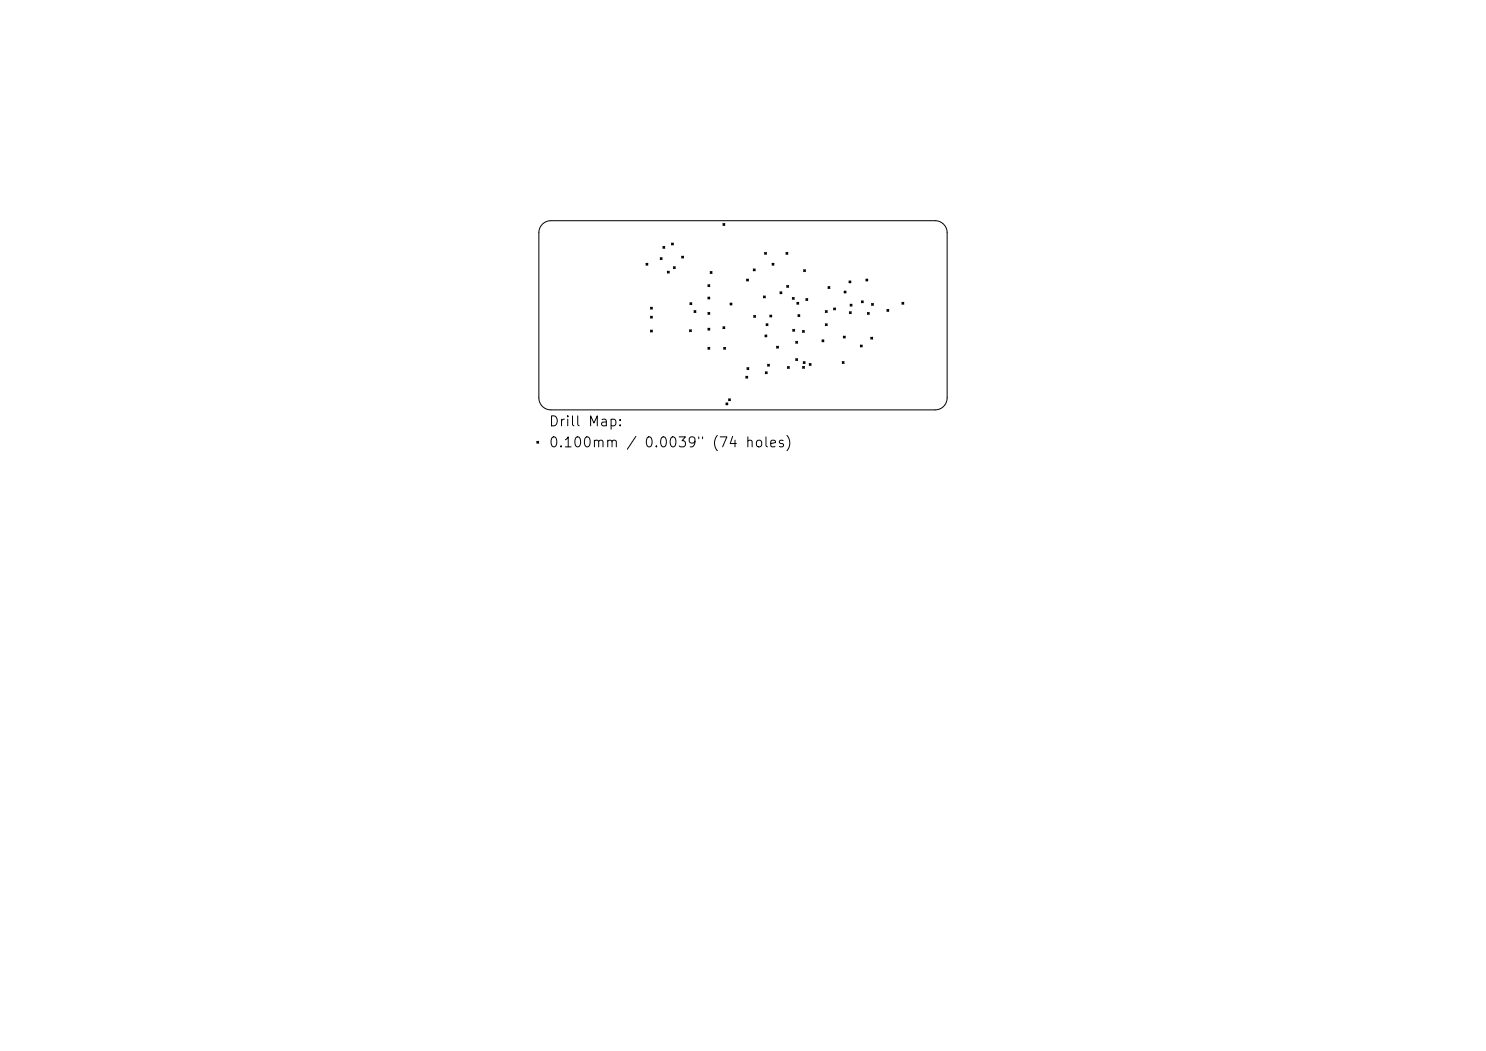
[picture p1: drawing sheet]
<svg xmlns="http://www.w3.org/2000/svg" width="297mm" height="210mm" viewBox="0 0 297 210" stroke-linecap="round" stroke-linejoin="round" font-family="sans-serif">
<defs><g id="words">
<g font-size="2">
<text x="109.6" y="85.7">Drill Map:</text>
<text x="109.6" y="89.9">0.100mm / 0.0039&quot; (74 holes)</text>
</g>
</g></defs>
<path d="M108.4 44.8l.9-.6 .8-.1h76.8a2.4 2.4 0 0 1 2.4 2.4v33a2.4 2.4 0 0 1-2.4 2.4h-76.8a2.4 2.4 0 0 1-2.4-2.4v-33l.2-1z" fill="none" stroke="#000" stroke-width=".2"/>
<g fill="none" stroke="#000" stroke-width=".3">
<path d="M129.2 52.7l.3 .3M129.5 52.7l-.3 .3M132 51.5l.3 .3M132.3 51.5l-.3 .3M132.5 49.3l.3 .3M132.8 49.3l-.3 .3M133.4 54.2l.3 .3M133.7 54.2l-.3 .3M134.3 48.6l.3 .3M134.6 48.6l-.3 .3M134.6 53.3l.3 .3M134.9 53.3l-.3 .3"/>
<path d="M136.3 51.2l.3 .3M136.6 51.2l-.3 .3M141.5 56.9l.3 .3M141.5 59.4l.3 .3M141.8 56.9l-.3 .3M141.8 59.4l-.3 .3M142 54.3l.3 .3M142.3 54.3l-.3 .3M144.5 44.7l.3 .3M144.8 44.7l-.3 .3M149.3 55.8l.3 .3M149.6 55.8l-.3 .3"/>
<path d="M150.6 53.8l.3 .3M150.9 53.8l-.3 .3M152.6 59.2l.3 .3M152.9 50.5l.3 .3M152.9 59.2l-.3 .3M153.2 50.5l-.3 .3M154.4 52.7l.3 .3M154.7 52.7l-.3 .3M155.9 58.4l.3 .3M156.2 58.4l-.3 .3M157.1 50.5l.3 .3M157.3 57.1l.3 .3"/>
<path d="M157.4 50.5l-.3 .3M157.6 57.1l-.3 .3M158.4 59.5l.3 .3M158.7 59.5l-.3 .3M160.7 53.9l.3 .3M161 53.9l-.3 .3M161.1 59.7l.3 .3M161.4 59.7l-.3 .3M165.5 57.3l.3 .3M165.8 57.3l-.3 .3M168.8 58.2l.3 .3M169.1 58.2l-.3 .3"/>
<path d="M169.7 56.2l.3 .3M170 56.2l-.3 .3M173.1 55.8l.3 .3M173.4 55.8l-.3 .3M130.1 61.4l.3 .3M130.1 63.2l.3 .3M130.1 66l.3 .3M130.4 61.4l-.3 .3M130.4 63.2l-.3 .3M130.4 66l-.3 .3M137.9 65.9l.3 .3M137.9 60.5l.3 .3"/>
<path d="M138.2 65.9l-.3 .3M138.2 60.5l-.3 .3M138.8 62.1l.3 .3M139.1 62.1l-.3 .3M141.5 62.5l.3 .3M141.5 65.6l.3 .3M141.5 69.5l.3 .3M141.8 62.5l-.3 .3M141.8 65.6l-.3 .3M141.8 69.5l-.3 .3M144.5 65.3l.3 .3M144.7 69.5l.3 .3"/>
<path d="M144.8 65.3l-.3 .3M145 69.5l-.3 .3M145.7 79.7l.3 .3M146 79.7l-.3 .3M146 60.6l.3 .3M146.3 60.6l-.3 .3M149.1 75.2l.3 .3M149.3 73.5l.3 .3M149.4 75.2l-.3 .3M149.6 73.5l-.3 .3M150.7 63.1l.3 .3M151 63.1l-.3 .3"/>
<path d="M152.9 67l.3 .3M153 74.3l.3 .3M153.2 64.7l.3 .3M153.2 67l-.3 .3M153.3 74.3l-.3 .3M153.5 64.7l-.3 .3M153.5 72.8l.3 .3M153.8 72.8l-.3 .3M153.9 63l.3 .3M154.2 63l-.3 .3M155.3 69.2l.3 .3M155.6 69.2l-.3 .3"/>
<path d="M157.4 73.3l.3 .3M157.7 73.3l-.3 .3M158.5 65.9l.3 .3M158.8 65.9l-.3 .3M159.1 68.3l.3 .3M159.1 71.7l.3 .3M159.3 60.5l.3 .3M159.4 68.3l-.3 .3M159.4 71.7l-.3 .3M159.5 62.9l.3 .3M159.6 60.5l-.3 .3M159.8 62.9l-.3 .3"/>
<path d="M160.4 66.1l.3 .3M160.4 73.3l.3 .3M160.6 72.3l.3 .3M160.7 66.1l-.3 .3M160.7 73.3l-.3 .3M160.9 72.3l-.3 .3M161.8 72.7l.3 .3M162.1 72.7l-.3 .3M164.3 68l.3 .3M164.6 68l-.3 .3M165 64.7l.3 .3M165 62.1l.3 .3"/>
<path d="M165.3 62.1l-.3 .3M165.3 64.7l-.3 .3M166.7 61.6l.3 .3M167 61.6l-.3 .3M168.4 72.3l.3 .3M168.6 67.2l.3 .3M168.7 72.3l-.3 .3M168.9 67.2l-.3 .3M169.8 62.3l.3 .3M170 60.8l.3 .3M170.1 62.3l-.3 .3M170.3 60.8l-.3 .3"/>
<path d="M172 69l.3 .3M172.2 60.2l.3 .3M172.3 69l-.3 .3M172.5 60.2l-.3 .3M173.4 62.5l.3 .3M173.7 62.5l-.3 .3M174.1 67.4l.3 .3M174.2 60.7l.3 .3M174.4 67.4l-.3 .3M174.5 60.7l-.3 .3M177.3 61.9l.3 .3M177.6 61.9l-.3 .3"/>
<path d="M180.3 60.5l.3 .3M180.6 60.5l-.3 .3M107.3 88.2l.3 .3M107.6 88.2l-.3 .3M145.1 80.6l.3 .3M145.4 80.6l-.3 .3"/>
</g>
<use href="#words"/>
</svg>
